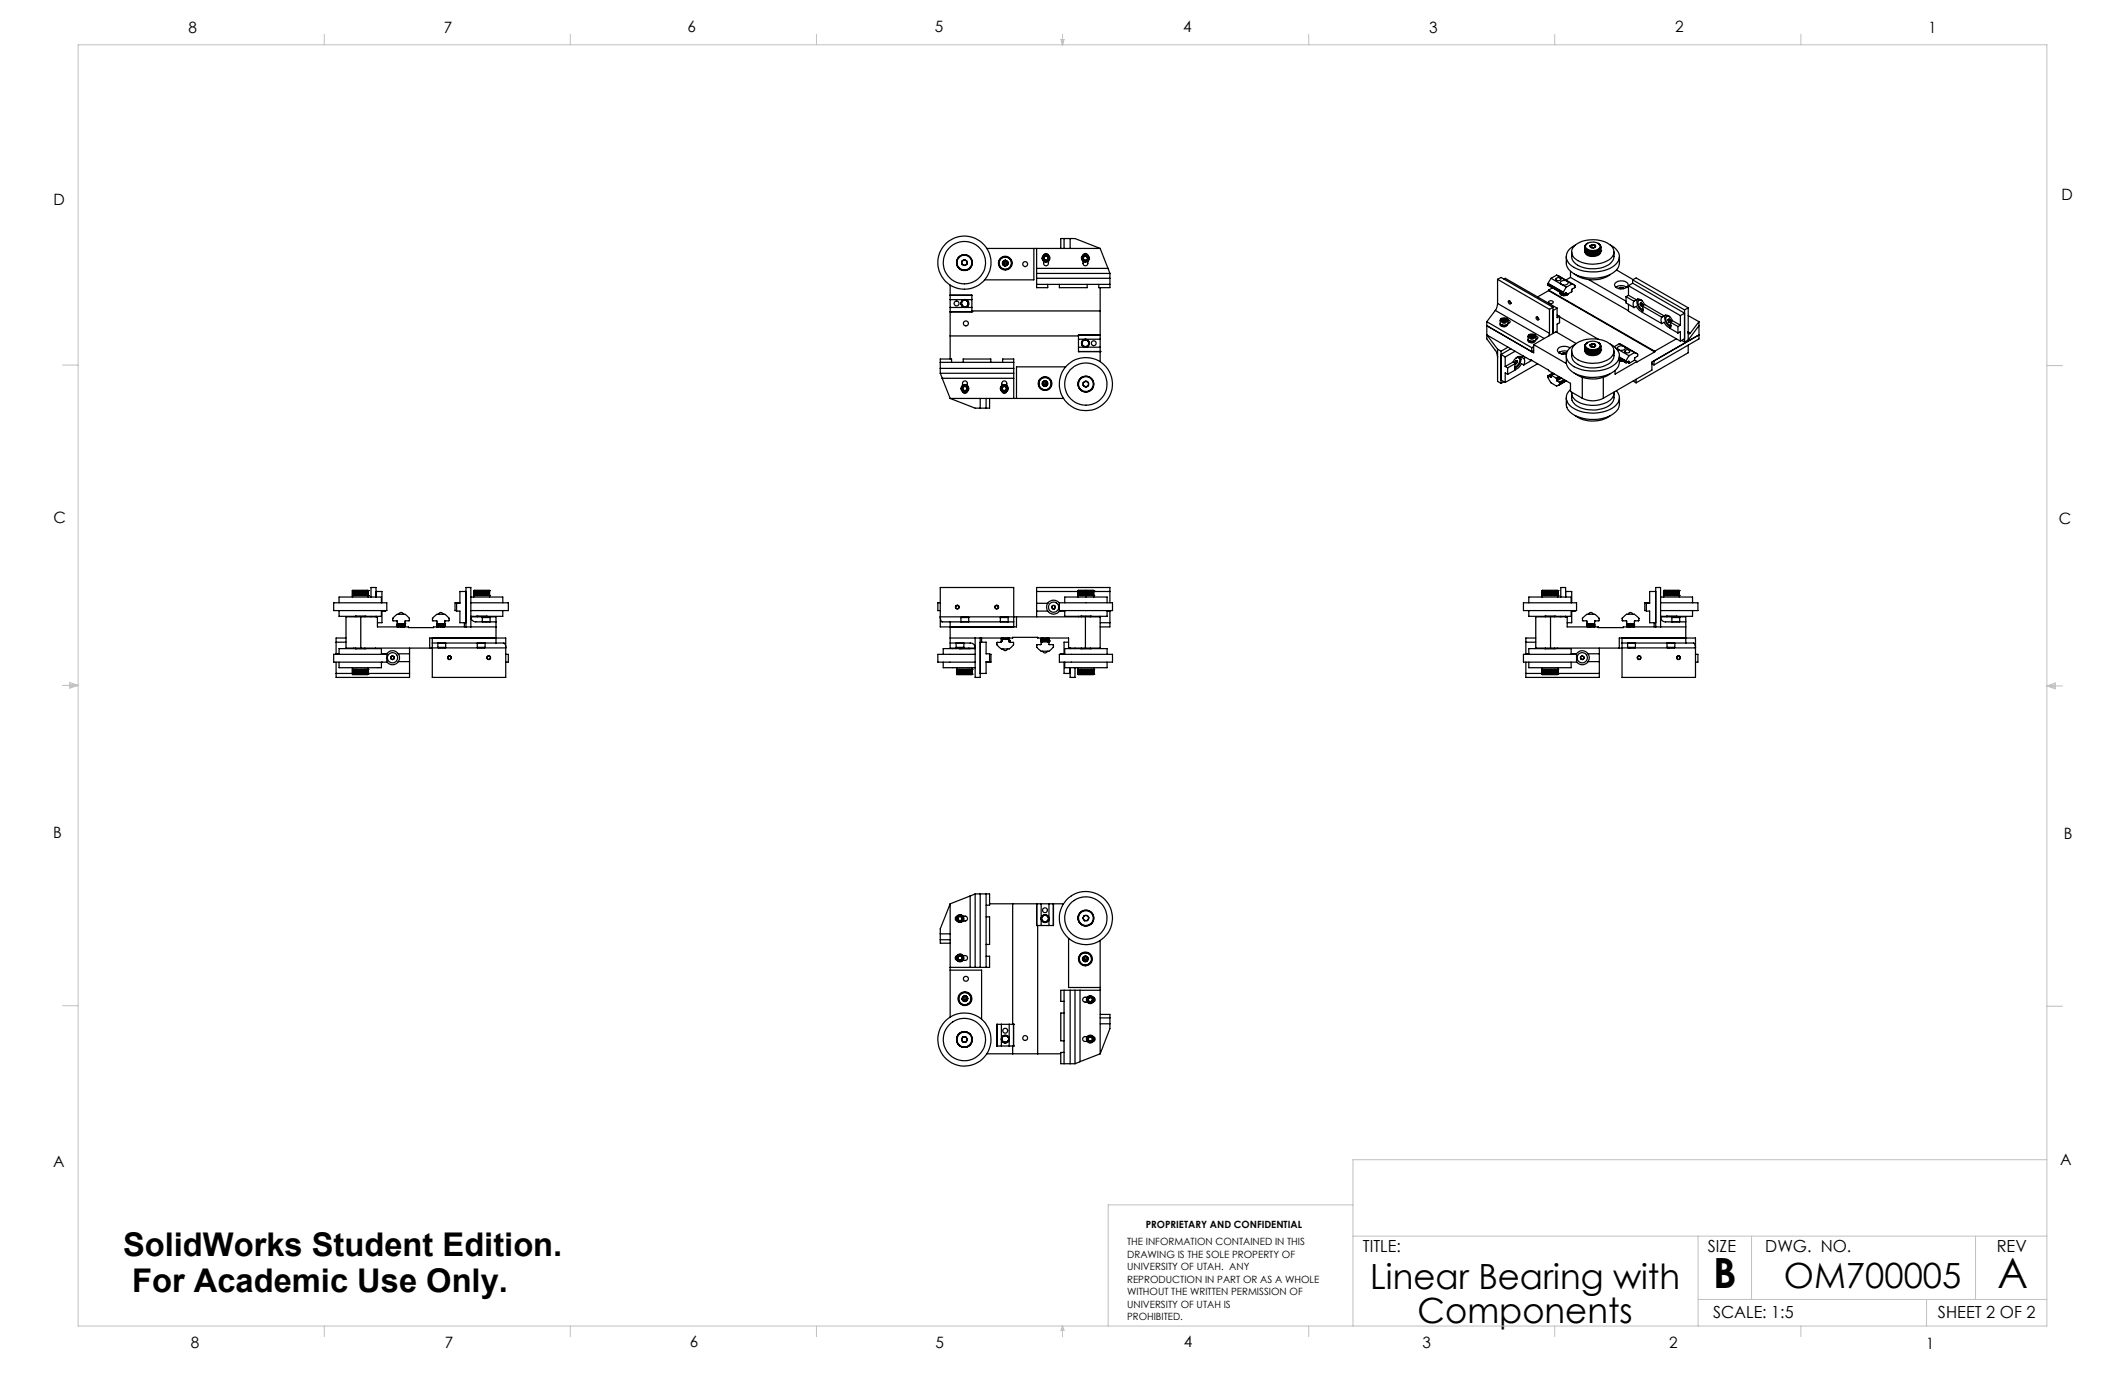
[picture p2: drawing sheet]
<svg xmlns="http://www.w3.org/2000/svg" width="432mm" height="279mm" viewBox="0 0 432 279" stroke-linecap="round" stroke-linejoin="round" font-family="sans-serif">
<defs><g id="words">
<g font-size="8.5">
<text x="348.1" y="261.8">B</text>
<text x="405.9" y="261.6">A</text>
</g>
<g font-size="7.1">
<text x="278.4" y="261.9">Linear Bearing with</text>
<text x="362.5" y="261.7">OM700005</text>
<text x="288.1" y="268.9">Components</text>
</g>
<g font-size="6.6">
<text x="25" y="255.3">SolidWorks Student Edition.</text>
<text x="26.8" y="262.5">For Academic Use Only.</text>
</g>
<g font-size="3.4">
<text x="277" y="254.4">TITLE:</text>
<text x="347.1" y="254.4">SIZE</text>
<text x="358.7" y="254.4">DWG. NO.</text>
<text x="405.7" y="254.5">REV</text>
<text x="348.1" y="267.9">SCALE: 1:5</text>
<text x="393.8" y="267.9">SHEET 2 OF 2</text>
</g>
<g font-size="3.2">
<text x="38.3" y="6.7">8</text>
<text x="90.2" y="6.7">7</text>
<text x="139.7" y="6.5">6</text>
<text x="190" y="6.5">5</text>
<text x="240.4" y="6.5">4</text>
<text x="290.4" y="6.7">3</text>
<text x="340.4" y="6.5">2</text>
<text x="391.9" y="6.7">1</text>
<text x="10.9" y="41.6">D</text>
<text x="418.9" y="40.7">D</text>
<text x="10.9" y="106.3">C</text>
<text x="418.4" y="106.4">C</text>
<text x="10.8" y="170.2">B</text>
<text x="419.4" y="170.6">B</text>
<text x="10.8" y="237.2">A</text>
<text x="418.6" y="236.8">A</text>
<text x="38.8" y="273.8">8</text>
<text x="90.4" y="273.8">7</text>
<text x="140.2" y="273.8">6</text>
<text x="190.1" y="273.9">5</text>
<text x="240.5" y="273.8">4</text>
<text x="289" y="273.9">3</text>
<text x="339.1" y="273.8">2</text>
<text x="391.4" y="274.1">1</text>
</g>
<g font-size="2">
<text x="232.8" y="249.5">PROPRIETARY AND CONFIDENTIAL</text>
<text x="229" y="253.1">THE INFORMATION CONTAINED IN THIS</text>
<text x="229" y="255.6">DRAWING IS THE SOLE PROPERTY OF</text>
<text x="229" y="258.1">UNIVERSITY OF UTAH. ANY</text>
<text x="229" y="260.7">REPRODUCTION IN PART OR AS A WHOLE</text>
<text x="229" y="263.2">WITHOUT THE WRITTEN PERMISSION OF</text>
<text x="229" y="265.7">UNIVERSITY OF UTAH IS</text>
<text x="229" y="268.2">PROHIBITED.</text>
</g>
</g></defs>
<g fill="none" stroke="#c0c0c0" stroke-width=".2">
<path d="M15.9 9.1h400v260.4h-400zM65.9 6.9v2.2M115.9 6.9v2.2M165.9 6.9v2.2M215.6 8h.6l-.3 1.1zM215.7 8l.2 1.1M215.9 6.9v2.2M216 8l-.1 1.1M265.9 6.9v2.2M315.9 6.9v2.2M365.9 6.9v2.2M12.7 74.2h3.2"/>
<path d="M415.9 74.3h3.2M12.7 139.3h3.2M14.2 139.1l1.7 .2M14.2 138.7l1.7 .6-1.7 .5zM15.9 139.3l-1.7 .3M415.9 139.4h3.2M415.9 139.4l1.8-.6v1.2zM415.9 139.4l1.8 .3M417.7 139.2l-1.8 .2M12.7 204.4h3.2M415.9 204.5h3.2M415.9 235.7h-141v33.8"/>
<path d="M274.9 251.2h141M274.9 244.8h-49.7v24.7M345.1 251.2v18.3M355.9 251.2v12.9M401.4 251.2v12.9M65.9 269.5v2.1M115.9 269.5v2.1M165.9 269.5v2.1M215.9 269.5v2.1M215.9 269.5l.3 .8h-.6zM265.9 269.5v2.1M315.9 269.5v2.1"/>
<path d="M345.1 264.1h70.8M365.9 269.5v2.1M391.5 264.1v5.4"/>
</g>
<g fill="none" stroke="#000" stroke-width=".25">
<path d="M193.1 57.9v2.1M193.1 60h4.4M195.5 53.7l.5 .2M195.5 53.1v.6M196 52.8l.5 .3M196 52.8l-.5 .3M196.5 53.7l-.5 .2M196.5 53.1v.6M197.5 60h.1M200.5 50.5h23.1M203.8 53.8l.5 .2M203.8 53.2v.6"/>
<path d="M204.3 52.9l.5 .3M204.3 52.9l-.5 .3M204.8 53.8l-.5 .2M204.8 53.2v.6M204.8 53.2l.1 .3-.1 .3M210.1 50.5v6.4h-10M210.6 54.5v1.1M210.6 50.5v4M210.6 55.6v2.9h2.3v-.7M210.6 57.8h14.9M210.6 56.6h14.9M210.6 55.6h14.9"/>
<path d="M210.6 54.5h14.5M212.1 53.1v.4a.49 .49 0 0 0 .4 .5 .49 .49 0 0 0 .5-.5v-.4M212.1 51.8a.49 .49 0 0 1 .4-.3 .49 .49 0 0 1 .5 .3M212.2 52.7l.3 .2M212.2 52.2v.5M212.5 52l-.3 .2M212.5 52l.4 .2M212.9 52.7l-.4 .2M212.9 52.2v.5M215.3 57.8v.7h5.6v-.7M215.5 50.5v-2h2.9l5.2 2M216.2 48.5v2"/>
<path d="M217.5 48.5v2M220.1 51.8a.52 .52 0 0 1 .4-.3 .52 .52 0 0 1 .5 .3M220.1 53.1a.76 .76 0 0 0 .2 .9l.6-.1 .2-.8M220.1 52.7l.4 .2M220.2 52.2l-.1 .5M220.6 52l-.4 .2M220.6 52l.3 .2M220.9 52.7l-.4 .2M220.9 52.2v.5M223.6 58.5v9.6M223.6 50.5l1.5 4M225.1 54.5l.4 1.1"/>
<path d="M225.5 55.6v2.9h-2.2v-.7M304.3 56.8l10.6 6.1M304.3 56.8v4.9M304.3 56.8l.7-.4 10.6 6M305.6 56.7l.3-.1 10.5 6M314.5 57.9l3.2 1.9M314.5 57.6v.3M314.5 57.6l3.1 1.8M314.5 57.9l3.1 1.8M314.6 57.6h-.1M314.6 57.6l3.1 1.8M314.7 58.9v.2"/>
<path d="M314.7 59.1l21.5 12.4M314.7 59.1l-2.2 1.2M314.7 58.9l21.5 12.5M315.2 56.6l-.6 1M315.2 56.6l2.1 1.2M315.5 58.5l-.8 .4M316.2 56.8a.5 .5 0 0 1 .5-.4 .5 .5 0 0 1 .4 .4M316.2 56.6v.1a.47 .47 0 0 0 .5 .3 .47 .47 0 0 0 .4-.3v-.1M316.3 55.9l3.5 2M316.3 55.9l-1.1 .7M316.3 55.9l2 1.2M317 59.4a.75 .75 0 0 0 1.2 .6l.5-.3"/>
<path d="M317.1 59.4l.6 .5h.6M317.1 59.4a1.03 1.03 0 0 0 1.5 .3M317.1 59.4v.4l.7 .3M317.1 59.5l.4 .5M317.1 59.7v.1M317.2 59.7a1.1 1.1 0 0 0 1.3 .2M317.2 59.9l.1 .1M317.3 57.8l1 .5M317.6 59.4v.3M317.7 59.4h-.1M317.7 59.8h.4M317.8 59.7h.3"/>
<path d="M318 59.6l.3 .2M318 59.7l.3 .2M318.2 59.5h.1M318.2 59.5l-.6 .2M318.3 58.3l-.6 1.1M318.3 52.1a3.3 3.3 0 0 0 2.5 4 8.1 8.1 0 0 0 7.5-1.1l.7-1 .1-1.9M318.3 59.5v.3M318.3 57.1a.81 .81 0 0 0-1.2 .4l.2 .3M318.3 57.1l.2 .1M318.5 57.2a.55 .55 0 0 1-.1 .7 .55 .55 0 0 1-.7 0l-.4-.1M318.5 57.2l.9 .5M318.7 59.7v.1"/>
<path d="M319.1 55.1v1.3M319.1 56.4l11.8 6.7M319.1 56.4l-.9 .5M319.4 51.2a2.58 2.58 0 0 0 2.1 3.1 6.4 6.4 0 0 0 5.8-.9l.6-.8 .1-1.4M319.4 57.7a.52 .52 0 0 1 .5 .2 .52 .52 0 0 1 .1 .6l-.6 .3v.5l-1.1 .5M319.4 57.7l-1.1 .6M319.9 50a6.1 6.1 0 0 1 7.6 .1 1.79 1.79 0 0 1-.9 2.9 6.1 6.1 0 0 1-6.9-.8l-.3-.7a1.48 1.48 0 0 1 .5-1.5zM320.1 49.8a2.44 2.44 0 0 0-1.5 3.3 6.5 6.5 0 0 0 6.3 2.1 4.6 4.6 0 0 0 4.1-2.5 2.66 2.66 0 0 0-1.8-2.9M320.1 55.8a6.3 6.3 0 0 0 7.1 0M322.1 50.1v.3M322.1 50.9v.2M322.1 50.1v1.1a1.42 1.42 0 0 0 1.9 .9l.8-.3 .4-.3 .1-1.4"/>
<path d="M322.1 50.9h.1M322.1 51.1v.1M322.1 50.4l.1 .1M322.1 51.2l.1 .1M322.1 50.4v.8M322.1 51.2h.1M322.2 50.5l.1 .1M322.2 51.3l.1 .1M322.2 50.5v.8M322.2 51.3h.1M322.3 50.6l.1 .1M322.3 51.4l.1 .1"/>
<path d="M322.3 50.6v.8M322.3 51.4h.1M322.4 50.7h.1M322.4 49.6a1.98 1.98 0 0 1 2.7 .2 1.07 1.07 0 0 1-1.3 1.1 1.35 1.35 0 0 1-1.6-.9zM322.4 51.5h.1M322.4 50.7v.8M322.5 50.7l.1 .1M322.5 51.5l.1 .1M322.5 51.5h.1M322.5 50.7v.8M322.6 50.8l.1 .1M322.6 51.6l.1 .1"/>
<path d="M322.6 51.5h.1M322.6 50.8v.8M322.6 51.6h.1M322.6 49.4l-.4 .4-.1 .3M322.7 51.6h.1M322.7 50.9v.7M322.7 50.9h.2M322.7 51.7h.2M322.7 50.9v.8M322.8 56.8l7.6 4.4M322.8 51.6v.1M322.8 51.7h.1"/>
<path d="M322.8 51.6l-.1 .1M322.8 50.9v.8M322.9 50.9l.1 .1M322.9 51.7l.1 .1M322.9 50.9v.8M322.9 51.7h.1M323 51.7h.1M323 51v.8M323 51.7v.1M323 51h.2M323 51.8h.2M323.1 50l.2 .3"/>
<path d="M323.1 51.8h.1M323.1 51.8h-.1M323.1 51v.8M323.2 51h.1M323.2 51.8h.1M323.2 51v.8M323.3 51.8h.1M323.3 51.8h-.1M323.3 51v.8M323.3 51h.2M323.3 51.8l.2 .1M323.4 51.8h.1"/>
<path d="M323.4 51.8l.1 .1M323.4 51.8h-.1M323.4 51v.8M323.5 51h.2M323.5 49.7l.6 .1M323.5 49.7l-.4 .3M323.5 51.9h.2M323.5 49.7v.6M323.5 51v.9M323.5 50.3h-.1M323.5 50.3h.4M323.6 51.8h.1"/>
<path d="M323.6 51.8l-.1 .1M323.6 51v.8M323.6 51.8l.1 .1M323.7 51h.1M323.7 51.9h.1M323.7 51v.9M323.7 51.8h.1M323.7 51.8v.1M323.7 51.8l.1 .1M323.7 51v.8M323.8 51h.2M323.8 51v.9"/>
<path d="M323.9 51.8h.1M323.9 51.8l-.1 .1M323.9 51v.8M324 51.8l-.2 .1M324 51.8h.2M324 51v.8M324.1 49.8l.1 .3M324.1 51.8h.1M324.1 49.8v.5M324.1 51v.8M324.1 51.8h-.1M324.2 51h-.2"/>
<path d="M324.2 51v.8M324.2 50.1a.7 .7 0 0 1-.9 .2M324.2 51.8h.1M324.2 50.1l-.2 .2M324.3 51h-.1M324.3 51.8h-.1M324.3 51v.8M324.3 51.7h.1M324.3 51.7v.1M324.3 51v.7M324.4 51.7l-.1 .1M324.5 51.6v.1"/>
<path d="M324.5 50.9l-.1 .8M324.5 51.7h-.1M324.5 51.6l.1 .1M324.6 50.9l-.3 .1M324.6 51.7h-.2M324.6 51.6h.1M324.6 50.9v.8M324.6 51.6v.1M324.7 50.8l-.1 .1M324.7 51.6l-.1 .1M324.7 51.5h.1M324.7 49.4l.1 .1"/>
<path d="M324.7 50.8v.8M324.8 49.5h.1M324.8 49.5l.4 .3 .1 .3M324.8 50.7l-.1 .1M324.8 51.5l-.1 .1M324.8 51.5h.1M324.8 50.7v.8M324.9 50.7h-.1M324.9 51.5h-.1M324.9 50.7v.8M324.9 51.4h.1M325 50.6l-.1 .1"/>
<path d="M325 51.4l-.1 .1M325 50.6v.8M325.1 50.5l-.1 .1M325.1 51.3l-.1 .1M325.1 50.5v.8M325.1 51.3h-.1M325.1 51.2h.1M325.2 50.4l-.1 .1M325.2 51.2l-.1 .1M325.2 50.4v.8M325.2 50.3v.1M325.2 51.1v.1"/>
<path d="M325.2 50.3v.8M325.3 50.1l-.1 .2M325.3 51l-.1 .1M325.3 50.9v.1M325.3 50.9h.1M325.3 51h-.1M328.3 57.5a1.81 1.81 0 0 1 2.5 .3 1.3 1.3 0 0 1-1.8 .9 .77 .77 0 0 1-.8-.4 .77 .77 0 0 1 .1-.8zM328.5 54.9l3.4 1.9M328.6 58.2l-.2 .2a1.83 1.83 0 0 1 1.9-.2M329.3 58.4l.6 .1M329.3 58.4l-.4 .2M329.3 58.4l-.3 .2"/>
<path d="M329.3 58.4v.3M329.9 58.5l.1 .1M329.9 58.5v.1M329.9 58.5v.2M330.3 58.2l.3 .2zM330.3 58.2h.1M330.9 58.1v1.9M330.9 58.1l10.6 6M331.8 57.5l10.5 6.1-.8 .5M331.8 57.5l-.9 .6M331.8 56.9v.6M331.8 56.9l10.5 6.1"/>
<path d="M331.8 56.9l.7-.4 10.5 6M191.1 75.8l.4 1.1M191.1 73.6h14.9M191.1 74.9h14.9M191.1 75.8h14.9M191.5 76.9h14.5M191.5 76.9l1.6 4.1M193.1 60v.9M193.1 62.5v.9M193.1 63.4h.1M193.1 60.9v1.6M193.1 63.4v9.6"/>
<path d="M193.1 60.9h2.8M193.1 62.5h4.4M193.1 63.4h4.4M193.1 68.3h26M193.4 73.6v-.6h-2.3v2.8M195.3 61.5a.81 .81 0 0 0 .4 .9 .81 .81 0 0 0 1-.2M195.6 61a.78 .78 0 0 0 .1 1.3 .78 .78 0 0 0 1.2-.5M195.6 79.6a.5 .5 0 0 0 .5 .3 .5 .5 0 0 0 .4-.3M195.6 78.3a.76 .76 0 0 1 .3-.9l.5 .1 .2 .8M195.7 79.2l.3 .2M195.7 62.2l.1 .1M195.7 78.7v.5"/>
<path d="M195.7 73.6v-.6h5.6v.6M195.8 61h.4a.62 .62 0 0 1 .5 .7 .68 .68 0 0 0-.9-.7zM195.8 60.9h.5M195.9 60.9h.3M195.9 60.9a.8 .8 0 0 0-.5 1.2 .8 .8 0 0 0 1.3 0 .8 .8 0 0 0-.5-1.2M196.1 78.5l.4 .2M196.1 78.5l-.4 .2M196.2 60.9h1.3M196.5 79.2l-.5 .2M196.5 78.7v.5M197.5 60v.9M197.5 62.5v.9"/>
<path d="M197.5 63.4h.1M197.5 60.9v1.6M197.5 63.2h26.1M203.6 78.3v-.4a.51 .51 0 0 1 .5-.5 .51 .51 0 0 1 .5 .5v.4M203.6 79.6a.5 .5 0 0 0 .5 .3 .5 .5 0 0 0 .4-.3M203.7 79.2l.3 .2M203.7 78.7v.5M203.7 73.6v-.6h2.3v2.8M204.1 78.5l-.4 .2M204.1 78.5l.4 .2M204.5 79.2l-.5 .2M204.5 78.7v.5"/>
<path d="M206 75.8v1.1M206 76.9v4.1M211.8 78.2l.5 .3M211.8 77.6v.6M212.3 77.4l.5 .2M212.3 77.4l-.5 .2M212.8 78.2l-.5 .3M212.8 77.6v.6M212.8 77.6l.1 .3-.1 .3M216.5 74.5h-9.9v6.5M219.1 70.6v.8M219.1 68.1v.8"/>
<path d="M219.1 71.4h.1M219.1 68.1h.1M219.1 68.9v1.7M219.1 71.4h4.5M219.1 70.6h1.3M219.1 68.9h4.5M219.1 68.1h4.5M219.8 69.7a.77 .77 0 0 0 1.1 .7M219.8 69.4v.1M220.1 69.1a.79 .79 0 0 0 0 1.3 .79 .79 0 0 0 1.2-.5M220.1 78.4l.6 .2M220.1 77.8v.6"/>
<path d="M220.2 70.3v.1M220.3 69.1h.6l.3 .3v.3v-.2a.67 .67 0 0 0-.9-.4zM220.4 70.5h.3M220.4 70.6h.3M220.4 70.6a.82 .82 0 0 1-.5-1.3 .82 .82 0 0 1 1.3 0 .82 .82 0 0 1-.5 1.3M220.7 77.5l-.6 .3M220.7 77.5l.5 .3M220.7 70.6h2.9M221.2 78.4l-.5 .2M221.2 77.8v.6M221.2 70.3h-.1M223.6 70.6v.8"/>
<path d="M223.6 68.1v.8M223.6 71.4h.1M223.6 68.1h.1M223.6 68.9v1.7M223.6 71.4v2.1M302.1 65.4v3.5l1.9 2.4 .3 1.3M302.1 66.2l9.5 5.5v-1.7M302.1 65.4l9.2 5.3M303.8 63.1l-1.7 2.3M303.8 63.1l10 5.7M304.3 61.7l-.1 .6-.4 .8M304.3 61.7l10.6 6"/>
<path d="M304.3 70.9v6.6l.7 .4M304.3 70.9l.7 .5M304.3 70.9l-2.2-2.8 9 5.1M304.8 65.1v.7a.92 .92 0 0 0 1.6 0M304.9 65.9a.41 .41 0 0 0 .2 .4 .41 .41 0 0 0 .5-.1M304.9 66v.2M305 64.8a.76 .76 0 0 1 1.3 .3 .83 .83 0 0 1-1.4-.2zM305 71.4v6.5M305 77.2l.9 .5M305.1 66.1h.1M305.2 66.2h.1M305.2 64.7a.42 .42 0 0 0-.3 .5 .42 .42 0 0 0 .5 .3h.5a.42 .42 0 0 0 .5-.3 .42 .42 0 0 0-.3-.5"/>
<path d="M305.2 64.9l.1 .3M305.2 66.1v.1M305.2 66.1a.47 .47 0 0 0 .5 .3 .47 .47 0 0 0 .4-.4 .52 .52 0 0 0-.5-.2 .52 .52 0 0 0-.4 .3l.2 .2M305.2 66.1l.2 .2M305.5 64.7l.5 .1M305.5 64.7l-.3 .2M305.5 65.2v.1M305.5 65.2l.2 .1M305.5 64.7v.5M305.6 77.6l-.6 .3M305.9 72.5v2M305.9 74.5l.5 .3"/>
<path d="M306 64.8l.1 .3M306 64.8v.4M306.1 65.1l-.3 .2-.5-.1M306.1 65.1l-.2 .1M306.2 66.1l-.4 .1-.7-.1M306.4 76.1l-.5-.3v1.9M306.4 74.8v1.3M306.4 65.1l.3 .1 .2 .2-.5 .3zM306.4 70.6l-1.4 .8M306.5 61.2a.37 .37 0 0 1 .4 .2 .37 .37 0 0 1-.1 .4l-.2-.2zM306.7 61.2l.3 .4M307 61.6h.1"/>
<path d="M307 70.9l-2 1.1 .9 .5M307.5 73.6l-1.6 .9M307.5 73.6l.5 .2M307.9 73.6l-.1 .2 .3 .1M307.9 71.4l-2 1.1M307.9 73.9h.2M308 72.8a.55 .55 0 0 1 .8 0 .55 .55 0 0 1 0 .8l-.5 .7-.5 .2M308 73.8a1.28 1.28 0 0 0 0 1.3l-1.6 1M308 73.8l-1.6 1M308 73.3v.1M308 73.4l-.1 .2M308 73.4l.3 .2"/>
<path d="M308.1 73.3h.2M308.1 73.3l-.2 .3M308.1 73.9h-.2M308.2 72.6l.4 .1M308.3 73.3v.3M308.3 73.6l-.2 .3M308.9 72.4a1.93 1.93 0 0 1-1.1 2.4M309.1 72.6a1.27 1.27 0 0 0-1.6 1M309.1 72.6l.5 .2M309.6 72.4l-.5 .2M309.6 72.8a1.28 1.28 0 0 1 0 1.4M309.6 74.2l-.5-.3-.5 .8-.7 .3"/>
<path d="M310 72.6l-.4 .2M310.5 68.3v.7a.92 .92 0 0 0 1.6 0v-.7l.4 .3-.4 .4M310.5 69.1a.44 .44 0 0 0 .2 .5 .44 .44 0 0 0 .6-.1M310.6 69.3v.2M310.7 68.1a.92 .92 0 0 1 1.3 .2 .8 .8 0 0 1-.7 .4 .8 .8 0 0 1-.7-.5zM310.7 69.4h.1M310.8 69.4l.3 .1 .8-.1M310.8 68l-.3 .2a.84 .84 0 0 0 1.4 .4l.2-.2-.3-.4M310.8 69.4v.1v-.1M310.8 69.4a.49 .49 0 0 0 .5 .3 .49 .49 0 0 0 .4-.4 .51 .51 0 0 0-.4-.3 .51 .51 0 0 0-.5 .4l.2 .1M310.8 69.4l.2 .1M310.9 68.2l.1 .2"/>
<path d="M311 68.4l.4 .1M311.1 73.2v-.1l8 4.8v1.7l2.4 1.3M311.1 68.5h.1M311.2 68l.4 .1M311.2 68l-.3 .2M311.2 68.5h.2M311.2 68v.5M311.2 73.2h-.1M311.3 73.2l-1.7 1M311.3 70.7v.8l.3-.2M311.6 68.1l.1 .2M311.6 68.1v.3"/>
<path d="M311.6 70.4l-.3 .3M311.6 70l6.7 3.9M311.7 68.3l-.3 .2M311.7 68.3l-.1 .2M312.1 64.5a.35 .35 0 0 1 .5 .1 .35 .35 0 0 1-.1 .5l-.3-.3zM312.4 64.5l.3 .4M312.5 73.9l-6.6 3.8M312.6 64.8l.1 .1M314.7 61.3a.51 .51 0 0 1 .5-.2 .51 .51 0 0 1 .4 .4 .52 .52 0 0 1-.5 .2 .52 .52 0 0 1-.4-.4zM314.9 67.7l-.2 .6M314.9 62.9v4.8M315.1 76.7l-.6-.3 .1 .4a2.88 2.88 0 0 0 1.7 1.7l.6-.4"/>
<path d="M315.2 76.6l-.1 .1M315.2 76.3v.3M315.2 76.3l1 .5M315.6 62.4v5.4M315.6 75.8l-1 .6M315.6 62.4l-.7 .5M315.8 76l-.6 .3M316.2 76.8l.1 .2M316.3 77.3l.1 .1M316.3 77v.3M316.4 77.4l.5 .3M316.4 62.6v2l.5-.3"/>
<path d="M316.4 62.6l-.8 .5M316.4 64l.5 .3M316.8 76.5l-.6 .3M316.9 77.7v.1M316.9 64.3v1.3l-.5 .3v1.7M316.9 64.4l7.9 4.6M316.9 76.6l-.6 .4M316.9 78.1h.1M316.9 77.8v.3M317.2 76.8l-.9 .5M317.3 76.8l-.9 .6M317.4 71.8l.3-.1-.4 .2z"/>
<path d="M317.7 71.7l.6 .1M317.7 71.7v.3M317.8 77.1l-.9 .6M318 77.2l-1.1 .6M318.2 77.4l-1.3 .7M318.2 77.4l-1.5 .9M318.3 72.3a2.83 2.83 0 0 0 .8 2.9 7.8 7.8 0 0 0 9.2-.1l.7-.9 .1-1.9M318.3 71.8h.1M318.3 71.8v.1M318.3 71.8v.2M318.5 71.4h-1.1l-.6 .3 .2-.2M319 70.7a1.87 1.87 0 0 0-2.5 .4 1.17 1.17 0 0 0 1.5 .9l.3-.1"/>
<path d="M319.1 79.1a2.18 2.18 0 0 0 .3 3.7 7.9 7.9 0 0 0 8.9-.4 2.03 2.03 0 0 0 .2-3M319.4 79.9a2.68 2.68 0 0 0 2.3 3.1 6.3 6.3 0 0 0 5.7-1l.3-.3a2.5 2.5 0 0 0 .3-1.8M319.4 79.7a2.58 2.58 0 0 0 2.3 2.4 5.8 5.8 0 0 0 6-1.3l.2-.6v-.5M319.4 71.3a2.54 2.54 0 0 0 2.1 3.1 6.3 6.3 0 0 0 6.1-1.1l.3-.6 .1-1.4M319.9 70.2a6.1 6.1 0 0 1 7.6 0 1.82 1.82 0 0 1-.9 3 6.2 6.2 0 0 1-6.9-.9l-.3-.6a1.48 1.48 0 0 1 .5-1.5zM320.1 69.9a2.46 2.46 0 0 0-1.5 3.4 6.6 6.6 0 0 0 6.3 2 4.6 4.6 0 0 0 4.1-2.5 2.66 2.66 0 0 0-1.8-2.9M320.1 75.9a6.3 6.3 0 0 0 7.1 0M320.3 69.8l-4.1-2.4-4.6 2.6M321.5 76.7v4.2M322.1 70.3v.3M322.1 71.1v.1M322.1 70.3v1a1.42 1.42 0 0 0 1.9 .9l.6-.1 .6-.5 .1-1.3"/>
<path d="M322.1 71.1h.1M322.1 71.2v.1M322.1 71.3v.1M322.1 71.2h.1M322.1 71.3h.1M322.1 70.6l.1 .1M322.1 71.4h.1M322.1 70.6v.8M322.2 70.7h.1M322.2 71.4l.1 .1M322.2 70.7v.7M322.3 70.7l.1 .1"/>
<path d="M322.3 71.5l.1 .1M322.3 71.5h.1M322.3 70.7v.8M322.4 70.8l.1 .1M322.4 69.8a1.98 1.98 0 0 1 2.7 .2 1.07 1.07 0 0 1-1.3 1 1.35 1.35 0 0 1-1.6-.9zM322.4 71.6l.1 .1M322.4 71.6h.1M322.4 70.8v.8M322.5 70.9l.1 .1M322.5 71.7l.1 .1M322.5 71.7h.1M322.5 71.6h.1"/>
<path d="M322.5 70.9v.8M322.6 71h.1M322.6 71.8h.1M322.6 70.9v.9M322.6 69.6l-.4 .3-.1 .4M322.7 71.8h.1M322.7 71v.8M322.7 71l.2 .1M322.7 71.8l.2 .1M322.8 71.8h.1M322.8 71.8l.1 .1M322.8 71v.8"/>
<path d="M322.9 71.1h.1M322.9 71.9h.1M322.9 71.1v.8M323 71.9h.1M323 71.1v.8M323 71.1l.2 .1M323 71.9l.2 .1M323.1 70.1l.2 .3M323.1 71.9h.1M323.1 71.9l.1 .1M323.1 71.9h-.1M323.1 71.2v.7"/>
<path d="M323.2 71.2h.1M323.2 72h.1M323.2 71.2v.8M323.3 71.9h.1M323.3 71.9l-.1 .1M323.3 71.2v.7M323.3 71.9v.1M323.3 71.2h.2M323.3 72h.2M323.3 71.2v.8M323.4 71.9h.1M323.4 71.9l.1 .1"/>
<path d="M323.4 71.9l-.1 .1M323.4 71.2v.7M323.5 71.2h.2M323.5 69.9l.6 .1M323.5 69.9l-.4 .2M323.5 72h.2M323.5 69.9v.5M323.5 71.2v.8M323.5 70.4l-.1 .1M323.5 70.4l.4 .1M323.6 72h.1M323.6 72h-.1"/>
<path d="M323.6 71.2v.8M323.7 71.2h.1M323.7 72h.1M323.7 71.2v.8M323.8 71.2h.2M323.8 71.2v.8M323.9 71.9h.1M323.9 71.9l-.1 .1M323.9 71.2v.7M323.9 71.9l.1 .1M324 72h-.2M324 72h.2"/>
<path d="M324 71.2v.8M324.1 70l.1 .3M324.1 71.9h.1M324.1 70v.4M324.1 71.2v.7M324.1 71.9l-.1 .1M324.1 71.9l.1 .1M324.2 71.2h-.2M324.2 71.2v.8M324.2 70.3a.76 .76 0 0 1-.9 .1M324.2 71.9h.1M324.2 70.3l-.2 .1"/>
<path d="M324.2 71.9v.1M324.2 71.2v.7M324.3 71.1l-.1 .1M324.3 71.9l-.1 .1M324.3 71.1v.8M324.3 71.9h.1M324.4 71.1h-.1M324.4 71.9h-.1M324.5 71.8h.1M324.5 71l-.1 .9M324.5 71.8l-.1 .1M324.6 71l-.2 .1"/>
<path d="M324.6 71.8l-.2 .1M324.6 71.8h.1M324.6 71v.8M324.7 69.6l.5 .3 .1 .4M324.7 71h-.1M324.7 71.8h-.1M324.7 70.9v.9M324.8 70.9l-.1 .1M324.8 71.7l-.1 .1M324.8 71.7h-.1M324.8 71.6h.1M324.8 70.9v.8"/>
<path d="M324.9 70.8l-.1 .1M324.9 71.6l-.1 .1M324.9 70.8v.8M324.9 71.5h.1M325 70.7l-.1 .1M325 71.5l-.1 .1M325 70.7v.8M325.1 70.7h-.1M325.1 71.4l-.1 .1M325.1 70.7v.7M325.1 71.4h.1M325.2 70.6l-.1 .1"/>
<path d="M325.2 71.4h-.1M325.2 70.6v.8M325.2 70.5v.1M325.2 71.3v.1M325.2 70.5v.8M325.2 71.3h.1M325.2 71.2h.1M325.3 70.3l-.1 .2M325.3 71.2l-.1 .1M325.3 71.1v.1M325.3 71.1h.1M325.8 76.7v4.2"/>
<path d="M328.4 70.8l.4 .2M328.8 71l.2 .1M329 71.1l2 1.2M329 69.8l3.5 2M329 69.8l1 .6M329 69.8l-1 .6M329.1 73.1l.3 .1M329.1 73.1l.4 .1M329.1 73.3l.3 .1M329.1 73.1l.5 .2M329.1 73.3h.6M329.1 73l1.3 .7"/>
<path d="M329.1 72.6l1.3 .7M329.1 72.6l1.3 .8M329.1 72.9l1.3 .8M330 70.4l.2 .1a.62 .62 0 0 1-.3 .7 .62 .62 0 0 1-.7 0l-.2-.1M330 70.4a.93 .93 0 0 0-1.4 .4l.2 .2M330 70.4l2.1 1.2M330.2 71.5a.5 .5 0 0 1 .5-.5 .5 .5 0 0 1 .5 .5M330.3 71.3h-.1a.47 .47 0 0 0 .5 .4 .47 .47 0 0 0 .4-.4M330.4 73.4v.3M330.4 73.3v.1M330.4 60.3v1.3l1.6 .9M330.4 60.3l1.6 .9"/>
<path d="M330.7 73.6l.3 .2M330.9 60l1.6 .9M330.9 61.8v1.5l10.6 6M330.9 60l-.5 .3M330.9 73.4l-.5 .3M330.9 73.4h.1M331 72.3l-.6 1M331 73.8h.1M331 73.4v.4M331.9 77.4l.6 .4M332 62.5l.5-.3 .6 .8 .7 .4M332 61.2a1.26 1.26 0 0 0 0 1.3"/>
<path d="M332.1 71.6l.7 .4M332.1 73.1l-1 .7M332.1 71.6l-1.1 .7M332.1 73.2l.5 .2M332.5 77.1v.7M332.5 60.9a1.22 1.22 0 0 1 1.7 1M332.5 60.9l-.5 .3M332.6 73.4l-4.4 2.6v-.7M332.8 72h.1M332.8 72v.4l-.7 .3v.4M332.8 60.7a1.9 1.9 0 0 0 1 2.5M333.3 61.8l.1 .3"/>
<path d="M333.4 61.6l.3 .2 .1 .3M333.4 61.6l-.1 .2M333.4 62.1l.3 .2M333.4 61.6l.2 .1M333.5 61h-.4M333.6 61.6l-.3 .2M333.7 61.1a.5 .5 0 0 0-.7-.1 .5 .5 0 0 0-.2 .7l.4 .7 .3 .4 .4 .1M333.7 62.2a1.26 1.26 0 0 1 0 1.3l4 2.3M333.7 62.3h.1M333.7 61.7l.1 .2M333.7 62.2l4 2.3M333.8 61.9h.1"/>
<path d="M333.8 61.9l-.4 .2M334.2 61.9l4 2.3M334.2 61.9l-.5 .3M335.7 73.9l.4 .3M336.1 74.2v-.9l9.1-5.2-9.5 5.5v1.6l-9.9 5.7M336.2 71.5l-3.6 2.1v-.2M336.2 71.4v.1M337.7 65.8l.5-.3 .6 .8 .6 .3M337.7 64.5a1.28 1.28 0 0 0 0 1.3M338.2 64.2a1.2 1.2 0 0 1 1.6 1M338.2 64.2l-.5 .3M338.5 64a1.85 1.85 0 0 0 1 2.4"/>
<path d="M339 65l.1 .4M339.1 65.4l.2 .1M339.1 64.9l.3 .2 .1 .3M339.1 64.9l-.1 .1M339.1 64.9h.2M339.2 64.2l-.5 .1M339.2 64.9l-.2 .1M339.3 64.4a.55 .55 0 0 0-.8 0 .55 .55 0 0 0 .1 .8l.4 .7 .5 .2M339.3 65.5h.1M339.3 65l.1 .2M339.4 65.4a1.28 1.28 0 0 1 0 1.3l1.6 1M339.4 65.4l1.6 1"/>
<path d="M339.4 65.2h.1M339.4 65.2l-.3 .2M339.8 65.2l1.7 .9M339.8 65.2l-.4 .2M340.6 68.9l-4.4 2.5M341 66.4v1.3M341 67.7l.5-.3v1.9M341.5 64.1v2M341.5 66.1l-.5 .3M341.7 69.2l.6 .3M342.3 63v6.5M342.3 68.8l-.8 .5"/>
<path d="M343 67.5l.5 .2-.1 .1a.25 .25 0 0 1-.3 0 .25 .25 0 0 1-.1-.3zM343 62.5l-.7 .5M343 62.5v6.6M343 70.1v1.6l-10.5 6.1M343 69.1l-.7 .4M343 64.1l2.2 1.3M345.2 65.4l-1.7 2.3M345.2 65.4v3.5l-9.1 5.3M345.2 66.2l-2.2 2.9M193.1 81l5.1 1.9h2.9v-1.9M193.1 81h23M199.2 81v1.9"/>
<path d="M200.4 81v1.9M318.3 80.8a3.1 3.1 0 0 0 .5 2.6 7.6 7.6 0 0 0 7.8 1.3 3.3 3.3 0 0 0 2.5-2.6v-1.3M320.1 84.5a6.3 6.3 0 0 0 7.1 0M321.5 80.9a4.6 4.6 0 0 0 4.3 0M67.8 122.5h10.8v1.6h-10.8zM67.8 133h10.8v1.5h-10.8zM68.3 130.5h2M68.3 132.9h.6M68.3 136.8h3.3M68.9 124.1v1.1h8.6v-1.1M68.9 122.5v-1.2h8.6v1.2M68.9 133v-1.2h8.6v1.2"/>
<path d="M68.9 134.5v1.2h8.6v-1.2M70.3 129.6h-2v3.4M71.6 121h.1M71.6 120h.1M71.6 120h3.2M71.6 136h.1M71.6 137h.1M71.6 137l.1 .1h3l.1-.1M71.6 120v1.3M71.6 135.7v1.3M71.7 136h.1M71.7 137h.1"/>
<path d="M71.7 136v1M71.7 121h.1M71.7 120h.1M71.7 120v1M71.8 121h.1M71.8 120h.1M71.8 120v1M71.8 136h.1M71.8 137h.1M71.8 136v1M71.9 121h.1M71.9 120h.1"/>
<path d="M71.9 120v1M71.9 136h.1M71.9 137h.1M71.9 131.7v.1M71.9 136v1M72 121h.1M72 120h.1M72 120v1M72 136h.1M72 137h.1M72 136v1M72.1 121h.1"/>
<path d="M72.1 120h.1M72.1 120v1M72.1 136h.1M72.1 137h.1M72.1 136v1M72.2 121h.1M72.2 120h.1M72.2 120v1M72.2 125.2h.1M72.2 131.8h.1M72.2 125.2h2M72.2 131.8h2"/>
<path d="M72.2 125.2l.1 .1M72.2 136v1M72.2 136h.2M72.2 137h.2M72.3 131.7l-.1 .1M72.3 120v1M72.3 121h.2M72.3 120h.2M72.4 136v1M72.4 136h.1M72.4 137h.1M72.4 120v1"/>
<path d="M72.5 121h.1M72.5 120h.1M72.5 136v1M72.5 136h.2M72.5 137h.2M72.6 120v1M72.6 121h.2M72.6 120h.2M72.6 136v1M72.7 136v1M72.7 136h.1M72.7 137h.1"/>
<path d="M72.7 120v1M72.8 121h.2M72.8 120h.2M72.8 120v1M72.8 136v1M72.8 136h.2M72.8 137h.2M72.9 120v1M73 121h.1M73 120h.1M73 120v1M73 136v1"/>
<path d="M73 136h.2M73 137h.2M73.1 120v1M73.1 136v1M73.1 121h.2M73.1 120h.2M73.2 136h.2M73.2 137h.2M73.2 120v1M73.2 136v1M73.3 121h.1M73.3 120h.1"/>
<path d="M73.3 120v1M73.3 136v1M73.3 125.3h-3v6.4h3M73.3 125.3h3.4v2.1h6.3v.1l17.8-.1M73.3 125.3v6.4M73.4 136h.1M73.4 137h.1M73.4 136v1M73.4 121h.2M73.4 120h.2M73.4 120v1M73.5 136h.2"/>
<path d="M73.5 137h.2M73.5 120v1M73.5 136v1M73.6 136v1M73.6 121h.2M73.6 120h.2M73.6 120v1M73.7 120v1M73.7 136h.1M73.7 137h.1M73.7 136v1M73.8 121h.1"/>
<path d="M73.8 120h.1M73.8 120v1M73.8 136v1M73.8 136h.2M73.8 137h.2M73.9 136v1M73.9 121h.2M73.9 120h.2M73.9 120v1M74 136h.1M74 137h.1M74 136v1"/>
<path d="M74.1 121h.1M74.1 120h.1M74.1 120v1M74.1 136h.2M74.1 137h.2M74.1 131.7l.1 .1M74.1 136v1M74.2 136v1M74.2 125.2h.1M74.2 131.8h.1M74.2 121h.1M74.2 120h.1"/>
<path d="M74.2 125.2l-.1 .1M74.2 120v1M74.3 136h.1M74.3 137h.1M74.3 136v1M74.3 121h.1M74.3 120h.1M74.3 120v1M74.4 136h.1M74.4 137h.1M74.4 136v1M74.4 121h.1"/>
<path d="M74.4 120h.1M74.4 120v1M74.5 136h.1M74.5 137h.1M74.5 136v1M74.5 121h.1M74.5 120h.1M74.5 120v1M74.6 136h.1M74.6 137h.1M74.6 136v1M74.6 121h.1"/>
<path d="M74.6 120h.1M74.6 120v1M74.7 121h.1M74.7 120h.1M74.7 120v1M74.7 136h.1M74.7 137h.1M74.7 136v1M74.8 121h.1M74.8 120h.1M74.8 136h.1M74.8 137h.1"/>
<path d="M74.8 120v1.3M74.8 136.8h8.4M74.8 135.7v1.3M75.4 121.3v-1.9h1v1.9M75.4 125.2v.1M76.3 131.7v.1M76.4 120.2h1.2v2.3M76.4 125.2v.1M77.5 132.9h1.1M78.3 124.1v.1h-.7v2.3h-.9M78.6 132.9a1.42 1.42 0 0 1 2.3 0M78.6 132.9l-.1 .1"/>
<path d="M79.4 133.5v.3M79.4 133.8l.4 .2M79.7 133.3l.4 .2M79.7 133.3l-.3 .2M80.1 125.3l.6-.5h1.6l.9 .8v.5l-.9 .1-.1 .5h-1.4l-.1-.5-.9-.1v-.4zM80.1 133.5v.3M80.1 133.8l-.3 .2M80.7 126.9l.1 .1M80.7 127.2h.1M80.8 126.8h-.1M80.8 127.2l-.1 .1M80.8 127l-.1 .1"/>
<path d="M80.8 126.7v.1M80.8 127h.1M80.8 127.2h.1M80.9 126.8h.3M80.9 126.8l-.2 .1M80.9 132.9a1.4 1.4 0 0 1 0 1.5M80.9 134.4a1.41 1.41 0 0 1-2.3 .1M80.9 132.9h2.3M80.9 134.4h2.3M80.9 126.7l-.1 .1M81 124.8l.2-.3a.48 .48 0 0 1 .8 .3M81.1 126.7l-.2 .1"/>
<path d="M81.2 126.8l-.5 .1M81.7 126.7l-.5 .1M82.2 126.8h-.7l-.7 .2M82.2 127.3l-.4 .1M82.2 127.3l-1.2 .1M82.2 127.1l-1.4 .1M82.2 127.3l-.8 .1M82.2 126.8l-1.4 .2M82.2 127l-1.4 .2M82.2 127.1h.1M82.2 126.8l.1 .1M82.2 127v.1"/>
<path d="M82.2 127.3h.1M82.3 126.7h.1M82.3 126.7l-.1 .1M82.3 127.2l-1.5 .2M82.3 126.9h-.3l-1.3 .2M82.3 126.9l-1.6 .3M82.3 127.1l-1.6 .3M82.3 127.2l-.1 .1M82.3 127.1v.1M82.3 126.9l-.1 .1M83.2 131.7v6h-14.9v-3.2M87.8 130.7h14.6l.3 .3 .1 .7h-29.5"/>
<path d="M87.8 130.7v7h15v-8.1h-15.5v2.1M87.8 129.6v1.1M88.2 125.3l.6-.5h1.6l.9 .8v.5l-.9 .1-.1 .5h-1.5v-.5l-.9-.1v-.4zM88.8 126.9l.1 .1M88.8 127.2h.1M88.9 126.8h-.1M88.9 127l-.1 .1M88.9 127.2l-.1 .1M88.9 126.7v.1M88.9 127h.1M88.9 127.2h.1M88.9 126.8h.4"/>
<path d="M88.9 126.8l-.1 .1M89 131.6h1.6M89 130.7h1.6M89 130.7v.9M89 126.7l-.1 .1M89 130.7h.1M89.1 124.8v-.1a.5 .5 0 0 1 .5-.2 .5 .5 0 0 1 .5 .3M89.1 126.7l-.2 .1M89.3 126.8l-.5 .1M89.7 126.7l-.4 .1M90.3 126.8h-.7l-.7 .2M90.3 126.8l-1.4 .2"/>
<path d="M90.3 127.3l-.4 .1M90.3 127.3l-1.2 .1M90.3 127.3l-.8 .1M90.3 127l-1.4 .2M90.3 127.1l-1.4 .1M90.3 126.8v.1M90.3 127.1h.1M90.3 127v.1M90.3 127.3h.1M90.3 126.7h.1M90.3 126.7v.1M90.4 126.9h-.4l-1.2 .2"/>
<path d="M90.4 127.1l-1.6 .3M90.4 127.2l-1.6 .2M90.4 126.9l-1.6 .3M90.4 127.1v.1M90.4 127.2l-.1 .1M90.4 126.9l-.1 .1M90.5 130.7h.1M90.6 130.7v.9M91.1 133.4l-.1 .1 .2-.2 .4 .1M93.5 122.5h-1v1.6h.3M94.4 126.5v.9M94.7 120.2h-1.2v2.4h-.7v1.6h.7v2.3h1.2"/>
<path d="M94.7 127.4v-8h1v8M95.7 122.5h7.6v1.6h-7.6M95.7 121.3h6.5v1.2M96.3 120h.1M96.3 120h3.2M96.3 121h.1M96.3 120v1.3M96.3 120v1M96.4 120h.1M96.4 121h.1M96.4 120v1M96.5 120h.1"/>
<path d="M96.5 121h.1M96.5 120v1M96.6 120h.1M96.6 121h.1M96.6 120v1M96.7 120h.2M96.7 121h.2M96.7 120v1M96.8 120v1M96.9 125.2h.1M96.9 120h.1M96.9 121h.1"/>
<path d="M96.9 125.2h2M96.9 125.2l.1 .1M96.9 120v1M97 131.6h1.6M97 130.7h1.6M97 120v1M97 130.7v.9M97 120h.2M97 121h.2M97 130.7h.1M97.1 120v1M97.2 120h.1"/>
<path d="M97.2 121h.1M97.3 120v1M97.3 120h.2M97.3 121h.2M97.4 120v1M97.5 120h.1M97.5 121h.1M97.5 120v1M97.6 120v1M97.6 120h.2M97.6 121h.2M97.7 120v1"/>
<path d="M97.8 120h.2M97.8 121h.2M97.8 120v1M97.9 120v1M98 120h.1M98 121h.1M98 120v1M98 125.5h1.6M98 126.3h1.6M98 126.3v.1M98 125.5v.8M98.1 120h.2"/>
<path d="M98.1 121h.2M98.1 120v1M98.2 120v1M98.3 120h.2M98.3 121h.2M98.3 120v1M98.4 120v1M98.5 120h.1M98.5 121h.1M98.5 120v1M98.5 130.7h.1M98.6 130.7v.9"/>
<path d="M98.6 120h.1M98.6 121h.1M98.6 120v1M98.7 120h.2M98.7 121h.2M98.7 120v1M98.9 125.2h.1M98.9 120h.1M98.9 121h.1M98.9 125.2l-.1 .1M98.9 120v1M99 120h.1"/>
<path d="M99 121h.1M99 120v1M99.1 133.4l-.1 .1 .2-.2 .4 .1M99.1 120h.1M99.1 121h.1M99.1 120v1M99.2 120h.1M99.2 121h.1M99.2 120v1M99.3 120h.1M99.3 121h.1M99.3 120v1"/>
<path d="M99.4 120h.1M99.4 121h.1M99.4 120v1M99.4 120l.1 1.3M99.5 120h.1M99.5 121h.1M99.6 125.5v.8M99.6 126.3l-.1 .1M100.8 126.4h-4.1a1.01 1.01 0 0 1-1-1.1h5.1v5.4M102.2 124.1v1.1h-6.5M102.8 133h.5v1.5h-.5M191.1 122.5h-.5v1.6h.5"/>
<path d="M191.7 134.5v1.2h6.5M193.1 126.4v5.3h5.1a.96 .96 0 0 0-1.1-1h-4M193.1 129.6h12.7v-.1l11.3 .1v2.1h3.5M194.3 123.1l-.1 .1 .3-.2 .3 .2M194.3 130.7h1.6M194.3 131.6h1.6M194.3 130.7v.9M194.3 130.7h.1M194.4 136h.1M194.4 137h.1M194.4 137l.1 .1h3l.1-.1M194.4 135.7v1.3"/>
<path d="M194.4 136v1M194.5 136h.1M194.5 137h.1M194.5 136v1M194.6 136h.1M194.6 137h.1M194.6 136v1M194.7 136h.1M194.7 137h.1M194.7 136v1M194.8 136h.1M194.8 137h.1"/>
<path d="M194.8 136v1M194.9 136v1M194.9 136h.1M194.9 137h.1M195 131.8h.1M195 131.8h2M195 136v1M195 136h.2M195 137h.2M195.1 131.7l-.1 .1M195.1 136v1M195.2 136h.1"/>
<path d="M195.2 137h.1M195.2 136v1M195.3 125.5h1.6M195.3 126.3h1.6M195.3 125.5v.8M195.3 136v1M195.3 126.3v.1M195.3 136h.2M195.3 137h.2M195.4 136v1M195.5 136h.1M195.5 137h.1"/>
<path d="M195.5 136v1M195.6 136v1M195.6 136h.2M195.6 137h.2M195.7 136v1M195.8 136h.2M195.8 137h.2M195.8 136v1M195.8 130.7h.1M195.9 130.7v.9M195.9 136v1M196 136h.1"/>
<path d="M196 137h.1M196 136v1M196.1 136h.2M196.1 137h.2M196.1 136v1M196.2 136v1M196.3 136h.2M196.3 137h.2M196.3 136v1M196.4 136v1M196.5 136h.1M196.5 137h.1"/>
<path d="M196.5 136v1M196.6 136h.2M196.6 137h.2M196.6 136v1M196.7 136v1M196.8 136h.1M196.8 137h.1M196.8 136v1M196.9 125.5v.8M196.9 126.3l-.1 .1M196.9 131.7l.1 .1M196.9 136h.1"/>
<path d="M196.9 137h.1M196.9 136v1M197 131.8h.1M197 136h.2M197 137h.2M197 136v1M197.1 136v1M197.2 136h.1M197.2 137h.1M197.2 136v1M197.3 136h.1M197.3 137h.1"/>
<path d="M197.3 136v1M197.4 136h.1M197.4 137h.1M197.4 136v1M197.5 136h.1M197.5 137h.1M197.5 136v1M197.6 136h.1M197.6 137h.1M197.6 135.7v1.3M198.2 133h-7.6v1.5h7.6M198.2 131.8h-6.5v1.2"/>
<path d="M198.2 129.6v8.1h1v-8.1M199.2 130.5h1.2v2.4h.7v1.5h-.7v2.4h-1.2M199.5 129.6v.9M201.1 133h.3v1.5h-1M202.3 123.1l-.1 .1 .3-.2 .3 .2M203.3 125.5h1.6M203.3 126.3h1.6M203.3 126.3v.1M203.3 125.5v.8M203.5 130.2h.1M203.5 130l-.1 .5-.8 .1v.4l.9 .9h1.6l.9-.9-.1-.5h-.8v-.5M203.5 129.7a1.45 1.45 0 0 0 1.5 .2l.1-.2"/>
<path d="M203.5 129.7h1.6l-1.3 .2zM203.5 129.8l.1 .1M203.5 129.7h.1M203.5 129.9v.1M203.6 129.9l-.1 .1M203.6 129.9h.2M203.6 129.9h.1M203.6 129.9h-.1M203.6 129.9h1.4M203.7 129.6h1.2M203.8 131.9l.2 .2a.49 .49 0 0 0 .8-.2M204.9 126.3l-.1 .1"/>
<path d="M204.9 125.5v.8M205 129.9v.2M205 129.9h.1M205 129.9v.1M205 129.8l-.3 .1M205.1 130.2h.1M206 126.4v1M206.6 125.3v2.1h-15.5v-8h14.9v7M210.6 124.2h2.3M210.6 122.6h2.3M210.6 120.2h8.4M211.6 130.2h.1"/>
<path d="M211.6 130.2l.5 .2 1-.2M211.6 130.3l.3 .1M211.6 129.7a1.45 1.45 0 0 0 1.4 .2l.1-.2M211.6 130h.1M211.6 129.7h1.5l-1.2 .2zM211.6 130.1h.1M211.6 129.8l.1 .1M211.6 129.7h.1M211.6 129.9v.1M211.6 130.4h.1M211.7 130.4l-.2 .6-.9 .1v.4l1 .8h1.5l.9-.8v-.5h-.8l-.2-.6M211.7 130.2l.4 .1 .9-.1"/>
<path d="M211.7 129.9l.4 .1 .9-.1M211.7 130.1l-.1 .1M211.7 129.9h-.1M211.7 130.4h-.1M211.7 130.1v.1M211.7 130.4h1.3M211.7 130.4h.1M211.7 129.6h1.3M211.9 132.3v.1a.5 .5 0 0 0 .5 .3 .5 .5 0 0 0 .4-.4M212.9 122.6a1.4 1.4 0 0 0 0 1.6M212.9 124.2a1.42 1.42 0 0 0 2.4 0M213 129.9l.1 .1-.3 .1h-.9l-.3-.1"/>
<path d="M213 130.1l.1 .1M213 130.1v.1M213 130.4h.1M213.1 130.4h-.2M213.1 130.3l-.3 .1M213.1 130.1l-.5 .1-.9-.1M213.1 129.8l-.5 .2-.9-.1M213.1 130.2h.1M213.1 130a1.56 1.56 0 0 1-1.5 0M213.7 123.4l.2 .3M213.9 123.7h.3M213.9 123l.4 .1"/>
<path d="M213.9 123l-.2 .4M214.3 123.1l.2 .3M214.5 123.4l-.3 .3M215.3 133h10.8v1.5h-10.8zM215.3 122.5h10.8v1.6h-10.8zM215.3 122.6a1.44 1.44 0 0 0-2.4 0M215.3 124.2h1.1M215.3 124.1v.1M216.2 134.5v2.3h1.3M216.4 134.5v1.2h8.6v-1.2M216.4 133v-1.2h8.6v1.2M216.4 122.5v-1.2h8.6v1.2"/>
<path d="M216.4 124.1v1.1h8.6v-1.1M217.1 130.5h-.9v2.4h-.7v.1M217.5 131.7v.1M217.5 135.7v2h.9v-2M218.4 131.7v.1M219 121h.1M219 120h.1M219 120h3.3M219 137h.1M219 137l.1 .1h3l.2-.1M219 136h.1M219 120v1.3"/>
<path d="M219 135.7v1.3M219.1 121h.1M219.1 120h.1M219.1 137h.1M219.1 136h.1M219.1 120v1M219.1 136v1M219.1 125.2v.1M219.2 137h.1M219.2 136h.1M219.2 136v1M219.2 121h.1"/>
<path d="M219.2 120h.1M219.2 120v1M219.3 137h.1M219.3 136h.1M219.3 136v1M219.3 121h.1M219.3 120h.1M219.3 120v1M219.4 137h.1M219.4 136h.1M219.4 136v1M219.4 121h.1"/>
<path d="M219.4 120h.1M219.4 120v1M219.5 137h.1M219.5 136h.1M219.5 136v1M219.5 120v1M219.5 121h.1M219.5 120h.1M219.6 137h.1M219.6 136h.1M219.6 136v1M219.6 120v1"/>
<path d="M219.6 125.2h.1M219.6 131.8h.1M219.6 121h.2M219.6 120h.2M219.6 125.2h2.1M219.6 131.8h2.1M219.6 125.2l.1 .1M219.7 136v1M219.7 137h.2M219.7 136h.2M219.7 131.7l-.1 .1M219.7 120v1"/>
<path d="M219.8 121h.1M219.8 120h.1M219.8 136v1M219.9 137h.1M219.9 136h.1M219.9 136v1M219.9 120v1M219.9 121h.2M219.9 120h.2M220 136v1M220 137h.1M220 136h.1"/>
<path d="M220 120v1M220.1 121h.1M220.1 120h.1M220.1 120v1M220.1 136v1M220.1 137h.2M220.1 136h.2M220.2 120v1M220.2 121h.2M220.2 120h.2M220.2 136v1M220.3 136v1"/>
<path d="M220.3 137h.2M220.3 136h.2M220.3 120v1M220.4 121h.2M220.4 120h.2M220.4 136v1M220.5 137h.1M220.5 136h.1M220.5 120v1M220.5 136v1M220.6 121h.1M220.6 120h.1"/>
<path d="M220.6 125.3h-29.5v.2a.78 .78 0 0 0 .4 .9h14.5M220.6 125.3h3M220.6 120v1M220.6 125.3v6.4M220.6 136v1M220.6 137h.2M220.6 136h.2M220.7 120v1M220.7 136v1M220.7 121h.2M220.7 120h.2M220.8 137h.2"/>
<path d="M220.8 136h.2M220.8 120v1M220.8 136v1M220.9 136v1M220.9 121h.2M220.9 120h.2M220.9 120v1M221 137h.1M221 136h.1M221 120v1M221 136v1M221.1 121h.1"/>
<path d="M221.1 120h.1M221.1 120v1M221.1 137h.2M221.1 136h.2M221.1 136v1M221.2 136v1M221.2 121h.2M221.2 120h.2M221.2 120v1M221.3 120v1M221.3 137h.1M221.3 136h.1"/>
<path d="M221.3 136v1M221.4 121h.1M221.4 120h.1M221.4 120v1M221.4 137h.2M221.4 136h.2M221.4 136v1M221.5 136v1M221.5 121h.2M221.5 120h.2M221.5 120v1M221.5 131.7l.2 .1"/>
<path d="M221.6 137h.1M221.6 136h.1M221.6 136v1M221.7 125.2h.1M221.7 131.8h.1M221.7 121h.1M221.7 120h.1M221.7 125.2l-.2 .1M221.7 120v1M221.7 137h.1M221.7 136h.1M221.7 136v1"/>
<path d="M221.8 121h.1M221.8 120h.1M221.8 120v1M221.8 137h.1M221.8 136h.1M221.8 136v1M221.9 121h.1M221.9 120h.1M221.9 120v1M221.9 137h.1M221.9 136h.1M221.9 136v1"/>
<path d="M222 121h.1M222 120h.1M222 120v1M222 137h.1M222 136h.1M222 136v1M222.1 121h.1M222.1 120h.1M222.1 120v1M222.1 137h.1M222.1 136h.1M222.1 136v1"/>
<path d="M222.2 137h.1M222.2 136h.1M222.2 121h.1M222.2 120h.1M222.2 120v1M222.2 136v1M222.3 121h.1M222.3 120h.1M222.3 137h.1M222.3 136h.1M222.3 120v1.3M222.3 135.7v1.3"/>
<path d="M222.3 120.2h3.2M223.6 125.2v6.5h-3M223.6 126.5h1.9M225 124.2h.5M225.5 122.5v-3.1h-14.9v5.9M225.5 124.1v3.3h-1.9M309.6 133h10.8v1.5h-10.8zM309.6 122.5h10.8v1.6h-10.8zM310.1 130.5h2M310.1 132.9h.6M310.1 136.8h3.2M310.7 134.5v1.2h8.6v-1.2"/>
<path d="M310.7 133v-1.2h8.6v1.2M310.7 122.5v-1.2h8.6v1.2M310.7 124.1v1.1h8.6v-1.1M312.1 131.7h3M312.1 129.6h-2v3.4M313.3 120h.1M313.3 120h3.2M313.3 121h.1M313.3 137h.1M313.3 137l.1 .1h3l.1-.1M313.3 136h.1M313.3 120v1.3"/>
<path d="M313.3 135.7v1.3M313.4 120h.1M313.4 121h.1M313.4 137h.1M313.4 136h.1M313.4 120v1M313.4 136v1M313.5 137h.1M313.5 136h.1M313.5 136v1M313.5 120h.1M313.5 121h.1"/>
<path d="M313.5 120v1M313.5 137h.2M313.5 136h.2M313.6 120h.1M313.6 121h.1M313.6 120v1M313.7 137h.1M313.7 136h.1M313.7 136v1M313.7 120h.1M313.7 121h.1M313.7 120v1"/>
<path d="M313.8 137h.1M313.8 136h.1M313.8 136v1M313.8 120v1M313.8 120h.1M313.8 121h.1M313.9 137h.1M313.9 136h.1M313.9 136v1M313.9 125.2h.1M313.9 131.8h.1M313.9 120h.2"/>
<path d="M313.9 121h.2M313.9 125.2h2M313.9 131.8h2M313.9 125.2l.1 .1M313.9 120v1M314 136v1M314 137h.1M314 136h.1M314 131.7l-.1 .1M314 120v1M314.1 120h.1M314.1 121h.1"/>
<path d="M314.1 120v1M314.1 136v1M314.1 137h.2M314.1 136h.2M314.2 120v1M314.2 120h.2M314.2 121h.2M314.3 136v1M314.3 137h.2M314.3 136h.2M314.3 120v1M314.4 120h.1"/>
<path d="M314.4 121h.1M314.4 136v1M314.5 137h.1M314.5 136h.1M314.5 120v1M314.5 136v1M314.5 120h.2M314.5 121h.2M314.6 137h.2M314.6 136h.2M314.6 120v1M314.6 136v1"/>
<path d="M314.7 120h.2M314.7 121h.2M314.7 120v1M314.7 136v1M314.8 137h.2M314.8 136h.2M314.8 120v1M314.8 136v1M314.9 120h.1M314.9 121h.1M314.9 120v1M314.9 136v1"/>
<path d="M315 137h.1M315 136h.1M315 120v1M315 136v1M315 120h.2M315 121h.2M315.1 125.3h-3v6.5M315.1 125.3h3.4v2.1h6.3v.1l17.7-.1M315.1 125.3v6.4M315.1 137h.2M315.1 136h.2M315.1 120v1"/>
<path d="M315.1 136v1M315.2 136v1M315.2 120h.1M315.2 121h.1M315.2 120v1M315.3 137h.2M315.3 136h.2M315.3 136v1M315.3 120h.2M315.3 121h.2M315.3 120v1M315.4 120v1"/>
<path d="M315.5 137h.1M315.5 136h.1M315.5 136v1M315.5 120h.2M315.5 121h.2M315.5 120v1M315.6 120v1M315.6 137h.1M315.6 136h.1M315.6 136v1M315.7 120h.1M315.7 121h.1"/>
<path d="M315.7 120v1M315.7 137h.2M315.7 136h.2M315.7 136v1M315.8 136v1M315.8 120h.1M315.8 121h.1M315.8 120v1M315.8 131.7l.1 .1M315.9 137h.1M315.9 136h.1M315.9 136v1"/>
<path d="M315.9 125.2h.1M315.9 131.8h.1M315.9 120h.2M315.9 121h.2M315.9 125.2l-.1 .1M315.9 120v1M316 120v1M316 137h.1M316 136h.1M316 136v1M316.1 120h.1M316.1 121h.1"/>
<path d="M316.1 120v1M316.1 137h.1M316.1 136h.1M316.1 136v1M316.2 120h.1M316.2 121h.1M316.2 120v1M316.2 137h.1M316.2 136h.1M316.2 136v1M316.3 120h.1M316.3 121h.1"/>
<path d="M316.3 120v1M316.3 137h.1M316.3 136h.1M316.3 136v1M316.4 120h.1M316.4 121h.1M316.4 120v1M316.4 137h.1M316.4 136h.1M316.4 136v1M316.4 131.7v.1M316.5 137h.1"/>
<path d="M316.5 136h.1M316.5 136v1M316.5 120h.1M316.5 121h.1M316.5 120v1.3M316.5 136.8h8.5M316.5 135.7v1.3M317.1 121.3v-1.9h1v1.9M317.1 125.2v.1M318.1 120.2h1.3v2.3M318.1 125.2v.1M319.3 132.9h1"/>
<path d="M320 124.1v.1h-.6v2.3h-.9M320.3 132.9a1.42 1.42 0 0 1 2.4 0M320.3 132.9v.1M321.2 133.5v.3M321.2 133.8l.3 .2M321.5 133.3l.3 .2M321.5 133.3l-.3 .2M321.8 133.5v.3M321.8 125.3l.7-.5h1.6l.8 .8v.5l-.8 .1-.1 .5h-1.5l-.1-.5-.8-.1v-.5zM321.8 133.8l-.3 .2M322.4 126.9l.5 .2h1.2M322.4 127.1l1.6 .3"/>
<path d="M322.4 127.2l.9 .2M322.4 127.1v.1M322.5 126.7l.2 .1M322.5 126.7l.1 .1M322.5 127h.1M322.5 127.2l.1 .1M322.5 126.7h.1M322.6 126.8l1.4 .1M322.6 127.3l.1 .1M322.6 127l1.4 .2M322.6 126.8l-.2 .1 1.6 .2M322.6 127l1.3 .2"/>
<path d="M322.6 127.3l.4 .1M322.6 126.8l1.3 .2M322.6 127.3l-.1 .1M322.6 127.1h-.2M322.7 132.9a1.4 1.4 0 0 1 0 1.5M322.7 134.4a1.41 1.41 0 0 1-2.3 .1M322.7 132.9h2.3M322.7 134.4h2.3M322.7 126.8l1.3 .1M322.7 126.8h.4M322.8 124.8l.2-.3a.48 .48 0 0 1 .7 .3M322.8 126.7l.3 .1"/>
<path d="M323.1 126.8l1 .1M323.1 126.7l.8 .1M323.9 126.8h.1M323.9 127.2l.1 .1M323.9 127l.1 .1M324 126.7l-.1 .1M324 127.2h-.1M324 127h-.1M324.1 127.4h.1M325 131.7v6h-14.9v-3.2M329.6 130.7h14.5a.89 .89 0 0 1 .4 1h-29.4M329.6 130.7v7h14.9v-8.1h-15.5v2.1"/>
<path d="M329.6 129.6v1.1M329.9 125.3l.6-.5h1.6l.9 .8v.5l-.9 .1v.5h-1.5l-.1-.5-.9-.1v-.5zM330.5 127.1l1.6 .3M330.5 126.9l.4 .2h1.2M330.5 127.2l.9 .2M330.5 127.1v.1M330.6 126.7l.2 .1M330.6 126.7l.1 .1M330.6 127h.1M330.6 127.2l.1 .1M330.6 126.7h.1M330.7 126.8l1.4 .1"/>
<path d="M330.7 127l1.3 .2M330.7 127l1.4 .2M330.7 126.8l-.2 .1 1.6 .2M330.7 127.3l.3 .1M330.7 127.3v.1M330.7 126.8l1.3 .2M330.7 127.1h-.2M330.7 127.3l-.1 .1M330.7 131.6h1.6M330.7 130.7h1.6M330.7 130.7v.9M330.8 130.7h-.1"/>
<path d="M330.8 126.8l1.3 .1M330.8 126.8h.4M330.8 124.8l.1-.1a.48 .48 0 0 1 .5-.2 .48 .48 0 0 1 .4 .3M330.9 126.7l.3 .1M331.2 126.8l.9 .1M331.2 126.7l.8 .1M332 126.8h.1M332 127.2l.1 .1M332 127l.1 .1M332 126.7v.1M332 127.2h.1M332 127h.1"/>
<path d="M332.1 127.4h.1M332.3 130.7h.1M332.3 130.7v.9M332.8 133.4l-.1 .1 .3-.2 .4 .1M335.2 122.5h-1v1.6h.3M336.1 126.5v.9M336.4 120.2h-1.2v2.4h-.7v1.6h.7v2.3h1.2M336.4 127.4v-8h1v8M337.4 122.5h7.6v1.6h-7.6M337.4 121.3h6.5v1.2M338 121h.1M338 120h.1"/>
<path d="M338 120h3.2M338 120v1.3M338.1 121h.1M338.1 120h.1M338.1 120v1M338.2 121h.1M338.2 120h.1M338.2 120v1M338.3 121h.1M338.3 120h.1M338.3 120v1M338.4 121h.1"/>
<path d="M338.4 120h.1M338.4 120v1M338.5 121h.1M338.5 120h.1M338.5 120v1M338.6 120v1M338.6 125.2h.1M338.6 121h.2M338.6 120h.2M338.6 125.2h2M338.6 125.2l.1 .1M338.7 130.7h1.6"/>
<path d="M338.7 131.6h1.6M338.7 120v1M338.7 130.7v.9M338.8 121h.1M338.8 120h.1M338.8 130.7h-.1M338.8 120v1M338.9 120v1M338.9 121h.2M338.9 120h.2M339 120v1M339.1 121h.1"/>
<path d="M339.1 120h.1M339.2 120v1M339.2 121h.2M339.2 120h.2M339.3 120v1M339.4 121h.1M339.4 120h.1M339.4 120v1M339.5 120v1M339.5 121h.2M339.5 120h.2M339.6 120v1"/>
<path d="M339.7 120v1M339.7 121h.2M339.7 120h.2M339.7 126.3h1.6M339.7 125.5h1.6M339.7 126.3l.1 .1M339.7 125.5v.8M339.8 120v1M339.9 121h.1M339.9 120h.1M339.9 120v1M340 121h.2"/>
<path d="M340 120h.2M340 120v1M340.1 120v1M340.2 121h.2M340.2 120h.2M340.2 120v1M340.3 120v1M340.3 130.7h.1M340.3 130.7v.9M340.4 121h.1M340.4 120h.1M340.4 120v1"/>
<path d="M340.5 121h.1M340.5 120h.1M340.5 120v1M340.6 125.2h.1M340.6 121h.1M340.6 120h.1M340.6 125.2l-.1 .1M340.6 120v1M340.7 121h.2M340.7 120h.2M340.7 120v1M340.8 133.4l-.1 .1 .3-.2 .4 .1"/>
<path d="M340.9 121h.1M340.9 120h.1M340.9 120v1M341 121h.1M341 120h.1M341 120v1M341.1 121h.1M341.1 120h.1M341.1 120v1M341.2 121h.1M341.2 120h.1M341.2 120v1"/>
<path d="M341.2 120v1.3M341.3 126.3v.1M341.3 125.5v.8M342.5 126.4h-4a.96 .96 0 0 1-1.1-1.1h5.1v5.4M343.9 124.1v1.1h-6.5M344.5 133h.5v1.5h-.5M191.1 191h2M191.1 189.8h2M193.1 183.7v23M193.1 183.7l-2 5v3h2M193.1 197.1h6.4v10M193.1 196.6h4"/>
<path d="M194.4 186.2l-.3 .5 .3 .4M194.4 194.2a.49 .49 0 0 0-.3 .5 .49 .49 0 0 0 .3 .4M194.6 186.7l.2 .3M194.6 194.7l.2 .4M194.8 187h.5M194.8 186.3l-.2 .4M194.8 186.3h.5M194.8 195.1h.5M194.8 194.3l-.2 .4M195.3 186.3l.2 .4M195.3 194.2l-.5 .1M195.3 194.2l.2 .4"/>
<path d="M195.5 186.7l-.2 .3M195.5 194.6l-.2 .5M195.7 186.2h.4a.49 .49 0 0 1 .5 .5 .49 .49 0 0 1-.5 .4h-.4M195.7 194.2h.4a.49 .49 0 0 1 .5 .5 .49 .49 0 0 1-.5 .5h-.4M197.1 196.6h1.1M197.1 182.1v14.5M197.1 182.1l-4 1.6M198.2 181.6l-1.1 .5M198.2 181.6h2.9v2.3h-.7M198.2 181.6v15M199.2 181.6v15M200.4 181.6v15"/>
<path d="M200.4 186.3h.7v5.6h-.7M200.4 194.3h.7v2.3h-2.9M201.1 183.7h9.5M205.8 183.7v24.4M210.6 183.7h.1M210.6 188.1h.1M210.6 183.7v4.4M210.7 183.7h.9M210.7 188.1h.9M210.9 188.1v26M211.6 183.7v4.4M211.6 188.1h1.5"/>
<path d="M211.6 183.7h1.5M211.6 186.9a.79 .79 0 0 1 .8-1 .79 .79 0 0 1 .7 1M211.8 187l.1 .2a.65 .65 0 0 0 1-.2l-.3 .3a.59 .59 0 0 1-.8-.3zM212.3 185.9h.1M213.1 183.7h.9M213.1 188.1h.9M213.1 186.5v.3M213.1 186.5a.8 .8 0 0 0-1.2-.5 .8 .8 0 0 0 0 1.3 .8 .8 0 0 0 1.2-.5M213.1 183.7v2.8M213.1 186.8v1.3M214 183.7h.1M214 183.7v4.4"/>
<path d="M214.1 183.7l-.1 4.4M214.1 183.7h2M217.1 190.7v10h6.5M220 194.9l.3 .5M220.1 186.6l.3 .5M220.2 194.4l-.2 .5M220.3 186.1l-.2 .5M220.3 186.1h.6M220.8 194.3l-.6 .1M220.8 194.3l.3 .5M220.9 195.3l-.6 .1M220.9 186.1l.3 .4"/>
<path d="M221 187l-.6 .1M221.1 194.8l-.2 .5M221.2 186.5l-.2 .5M223.6 191.1v23M195.4 211.3l.3 .4M195.4 211.3l.1 .3 .2 .1M195.5 203l.3 .4M195.7 210.7l-.3 .3v.3M195.7 210.7l-.3 .6M195.8 202.5l-.3 .5M196.2 210.7h-.5M196.2 210.7l.3 .5"/>
<path d="M196.3 211.7h-.6M196.3 202.4l-.5 .1M196.3 202.4l.3 .5M196.3 202.4l.3 .2v.3M196.4 203.4h-.6M196.5 211.2l-.2 .5M196.6 202.9l-.2 .5M200.5 214.1h15M202.6 208.1h.1M202.6 212.5h.1M202.6 208.1v4.4M202.6 208.1h.9"/>
<path d="M202.6 212.5h.9M203.5 208.1v4.4M203.5 212.5h1.6M203.5 208.1h1.6M203.5 211.4a.79 .79 0 0 1 .8-1 .79 .79 0 0 1 .7 1M203.7 211.5l.6 .3 .6-.3-.4 .3a.59 .59 0 0 1-.8-.3zM204.2 210.4h.1M205.1 208.1h.9M205.1 212.5h.9M205.1 211v.2M205.1 211a.8 .8 0 0 0-1.3-.6 .8 .8 0 0 0 0 1.4 .8 .8 0 0 0 1.3-.6M205.1 208.1v2.9"/>
<path d="M205.1 211.2v1.3M205.8 212.5v1.6M206 208.1h.1M206 212.5h.1M206 208.1v4.4M216.2 201.2v14.9M216.2 205.8h-.7v5.7h.7M216.2 213.9h-.7v2.2h2.9M217.5 201.2v14.9M218.4 201.2h1.1M218.4 201.2h-2.9v2.3h.7M218.4 201.2v14.9"/>
<path d="M219.5 215.7l-1.1 .4M219.5 201.2v14.5M219.5 201.2h4.1M220.9 210.6h-.4a.49 .49 0 0 0-.5 .5 .49 .49 0 0 0 .5 .5h.4M220.9 202.6h-.4a.49 .49 0 0 0-.5 .5 .49 .49 0 0 0 .5 .5h.4M221.1 203.1l.2 .4M221.1 211.1l.2 .4M221.3 202.7l-.2 .4M221.3 202.7h.5M221.3 210.7l-.2 .4M221.3 203.5h.5M221.3 211.5h.5"/>
<path d="M221.8 202.7l.2 .4M221.8 210.7h-.5M221.8 210.7l.2 .4M222 203.1l-.2 .4M222 211.1l-.2 .4M222.2 210.6a.5 .5 0 0 1 .3 .5 .5 .5 0 0 1-.3 .5M222.2 202.7a.5 .5 0 0 1 .3 .4 .5 .5 0 0 1-.3 .5M223.6 206.1h1.9v2.9l-1.9 5.1M223.6 206.8h1.9M223.6 208h1.9M223.6 214.1l-4.1 1.6"/>
<circle cx="196" cy="53.4" r="5.4"/>
<circle cx="196" cy="53.4" r="4.3"/>
<circle cx="196" cy="53.4" r="1.61"/>
<circle cx="196" cy="53.4" r="1.5"/>
<circle cx="204.3" cy="53.5" r="1.24"/>
<circle cx="204.3" cy="53.5" r="1.3"/>
<circle cx="204.3" cy="53.5" r=".21"/>
<circle cx="204.3" cy="53.5" r=".5"/>
<circle cx="204.3" cy="53.5" r="1.4"/>
<circle cx="208.3" cy="53.7" r=".51"/>
<circle cx="212.5" cy="52.5" r=".8"/>
<circle cx="212.5" cy="52.5" r=".71"/>
<circle cx="220.5" cy="52.5" r=".8"/>
<circle cx="220.6" cy="52.5" r=".71"/>
<circle cx="194.4" cy="61.7" r=".5"/>
<circle cx="196.1" cy="78.9" r=".8"/>
<circle cx="196.1" cy="61.7" r=".68"/>
<circle cx="196.1" cy="79" r=".71"/>
<circle cx="196.1" cy="61.7" r=".72"/>
<circle cx="196.3" cy="65.7" r=".51"/>
<circle cx="204.1" cy="79" r=".72"/>
<circle cx="204.1" cy="78.9" r=".8"/>
<circle cx="212.3" cy="78" r="1.3"/>
<circle cx="212.3" cy="78" r=".21"/>
<circle cx="212.3" cy="77.9" r=".5"/>
<circle cx="212.3" cy="78" r="1.23"/>
<circle cx="212.3" cy="77.9" r="1.4"/>
<circle cx="220.6" cy="69.8" r=".68"/>
<circle cx="220.6" cy="69.7" r=".72"/>
<circle cx="220.6" cy="78.1" r="1.5"/>
<circle cx="220.6" cy="78" r="5.4"/>
<circle cx="220.7" cy="78" r="1.59"/>
<circle cx="220.7" cy="78" r="4.3"/>
<circle cx="222.2" cy="69.7" r=".5"/>
<circle cx="79.8" cy="133.7" r="1.04"/>
<circle cx="91.3" cy="133.7" r=".38"/>
<circle cx="91.3" cy="133.7" r=".31"/>
<circle cx="99.3" cy="133.7" r=".33"/>
<circle cx="99.3" cy="133.7" r=".38"/>
<circle cx="194.5" cy="123.4" r=".33"/>
<circle cx="194.5" cy="123.4" r=".38"/>
<circle cx="202.5" cy="123.4" r=".39"/>
<circle cx="202.5" cy="123.4" r=".33"/>
<circle cx="214.1" cy="123.4" r="1.05"/>
<circle cx="321.5" cy="133.7" r="1.04"/>
<circle cx="333.1" cy="133.7" r=".33"/>
<circle cx="333.1" cy="133.7" r=".38"/>
<circle cx="341.1" cy="133.7" r=".39"/>
<circle cx="341.1" cy="133.7" r=".33"/>
<circle cx="195.1" cy="194.7" r=".72"/>
<circle cx="195.1" cy="186.7" r=".72"/>
<circle cx="195.1" cy="186.6" r=".79"/>
<circle cx="195.1" cy="194.6" r=".79"/>
<circle cx="196.3" cy="198.9" r=".5"/>
<circle cx="212.3" cy="185" r=".5"/>
<circle cx="212.4" cy="186.6" r=".68"/>
<circle cx="212.4" cy="186.7" r=".73"/>
<circle cx="220.5" cy="194.9" r="1.29"/>
<circle cx="220.5" cy="194.9" r=".51"/>
<circle cx="220.6" cy="194.9" r=".21"/>
<circle cx="220.6" cy="194.9" r="1.23"/>
<circle cx="220.6" cy="194.9" r="1.4"/>
<circle cx="220.6" cy="186.6" r="1.6"/>
<circle cx="220.6" cy="186.5" r="4.3"/>
<circle cx="220.7" cy="186.6" r="1.51"/>
<circle cx="220.7" cy="186.6" r="5.4"/>
<circle cx="195.9" cy="211.2" r="1.5"/>
<circle cx="196" cy="211.2" r="5.4"/>
<circle cx="196" cy="211.2" r="4.3"/>
<circle cx="196" cy="211.2" r="1.6"/>
<circle cx="196.1" cy="202.9" r="1.29"/>
<circle cx="196.1" cy="202.9" r=".51"/>
<circle cx="196.1" cy="202.9" r=".21"/>
<circle cx="196.1" cy="202.9" r="1.23"/>
<circle cx="196.1" cy="202.9" r="1.4"/>
<circle cx="204.3" cy="209.4" r=".5"/>
<circle cx="204.3" cy="211.1" r=".68"/>
<circle cx="204.3" cy="211.2" r=".74"/>
<circle cx="208.3" cy="210.9" r=".5"/>
<circle cx="221.5" cy="211.1" r=".79"/>
<circle cx="221.5" cy="203.1" r=".8"/>
<circle cx="221.5" cy="203.1" r=".71"/>
<circle cx="221.5" cy="211.1" r=".71"/>
</g>
<use href="#words"/>
</svg>
